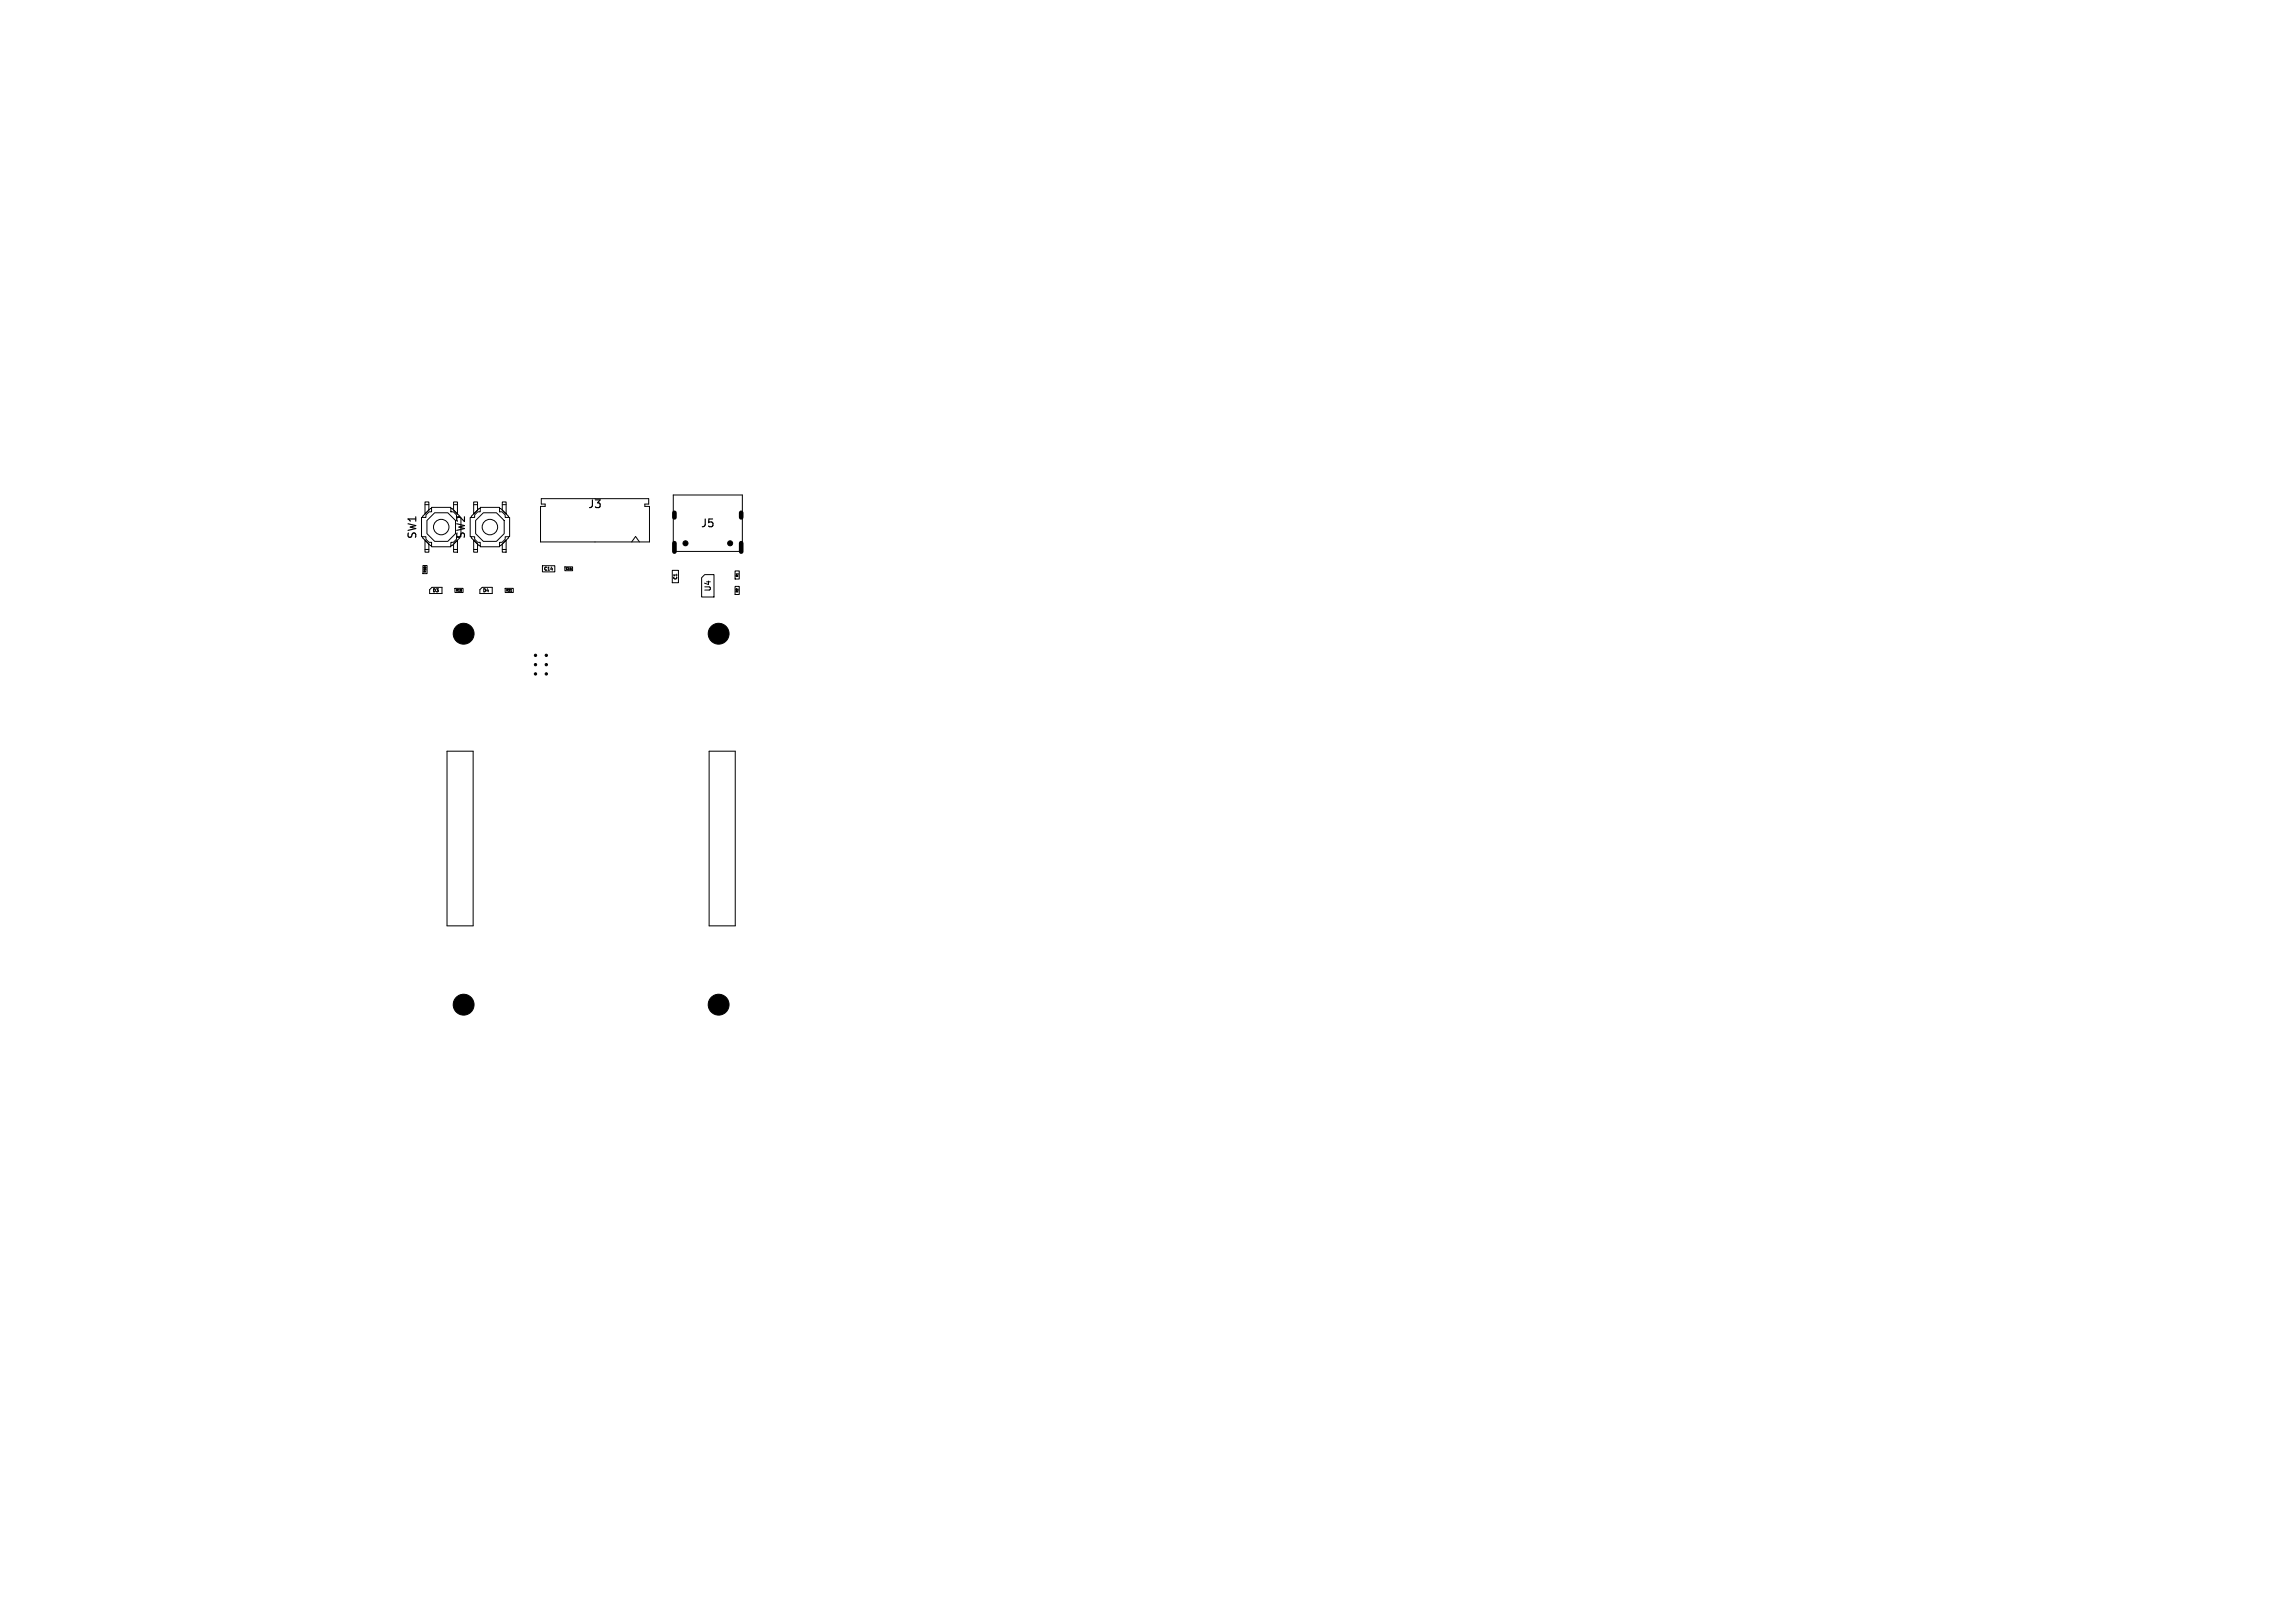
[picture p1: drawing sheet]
<svg xmlns="http://www.w3.org/2000/svg" width="297mm" height="210mm" viewBox="0 0 297 210" stroke-linecap="round" stroke-linejoin="round" font-family="sans-serif">
<defs><g id="words">
<g font-size="1.4">
<text x="76" y="66">J3</text>
<text x="54.1" y="69.8" transform="rotate(-90 54.1 69.8)">SW1</text>
<text x="60.4" y="69.8" transform="rotate(-90 60.4 69.8)">SW2</text>
<text x="90.6" y="68.4">J5</text>
<text x="58.9" y="82.7">H3</text>
<text x="91.9" y="82.7">H4</text>
<text x="58.9" y="130.7">H1</text>
<text x="91.9" y="130.7">H2</text>
</g>
<text font-size="1" x="92.1" y="76.6" transform="rotate(-90 92.1 76.6)">U4</text>
<g font-size=".6">
<text x="56" y="76.7">D3</text>
<text x="62.5" y="76.7">D4</text>
<text x="70.4" y="73.9">C14</text>
<text x="87.7" y="75" transform="rotate(-90 87.7 75)">C1</text>
</g>
<g font-size=".4">
<text x="55.2" y="74.1" transform="rotate(-90 55.2 74.1)">R18</text>
<text x="59" y="76.6">R19</text>
<text x="65.5" y="76.6">R21</text>
<text x="95.6" y="76.7" transform="rotate(-90 95.6 76.7)">R2</text>
<text x="95.6" y="74.7" transform="rotate(-90 95.6 74.7)">R1</text>
</g>
<text font-size=".3" x="73.2" y="73.8">C15</text>
</g></defs>
<g fill="none" stroke="#000" stroke-width=".13">
<path d="M54.7 69.5v.1l1 1h.2M54.7 73.2h.6v1h-.6zM55 65h.5v1l-.5 .5zM55 69.9l.5 .5v1.1h-.5zM55 65.3h.5M55 71.1h.5M55.2 67.4l1.1-1h1.6l1.1 1v1.7l-1.1 1h-1.6l-1.1-1zM55.9 65.7h2.5v.5h.3l.4 .4v.4h.5v2.5h-.5v.3l-.4 .4h-.3v.6h-2.5v-.6h-.4l-.4-.4v-.3h-.5v-2.5h.5v-.4l.4-.4h.4zM55.9 65.8h-.2l-1 1v.2M55.9 76h1.3v.8h-1.6v-.5zM58.4 65.8h.1l1 1M58.7 65h.5v1.5l-.5-.5z"/>
<path d="M58.7 65.3h.5M58.7 71.1h.5M58.9 76.1h1v.6h-1zM59.2 69.9v1.6h-.5v-1.1zM59.5 69.6l-1 1h-.1M61 69.5v.1l1 1h.1M61.3 65h.5v1l-.5 .5zM61.3 69.9l.5 .5v1.1h-.5zM61.3 65.3h.5M61.3 71.1h.5M61.5 67.4l1-1h1.7l1 1v1.7l-1 1h-1.7l-1-1zM62.1 76.3l.3-.3h1.3v.8h-1.6z"/>
<path d="M62.1 65.7h2.5v.5h.4l.4 .4v.4h.5v2.5h-.5v.3l-.4 .4h-.4v.6h-2.5v-.6h-.3l-.4-.4v-.3h-.5v-2.5h.5v-.4l.4-.4h.3zM62.1 65.8h-.1l-1 1v.2M64.6 65.8h.2l1 1v.2M65 65h.5v1.5l-.5-.5zM65 70.4l.5-.5v1.6h-.5zM65 65.3h.5M65 71.1h.5M65.4 76.1h1v.6h-1zM65.8 69.5v.1l-1 1h-.2M66.1 76.5h.1M70 64.5h13.9v.7h-.4v.3h.5v4.6h-14.1v-4.6h.6v-.3h-.5zM70.2 73.2h1.6v.8h-1.6z"/>
<path d="M73.1 73.4h1v.5h-1zM81.7 70.1l.6-.7 .4 .7M87 73.8h.8v1.6h-.8zM87.1 64.1h9v7.3h-9zM90.8 74.8l.4-.4h1.2v2.9h-1.6zM95.1 75.9h.6v1h-.6zM95.1 73.9h.6v1h-.6zM57.8 97.2h3.4v22.6h-3.4zM91.8 97.2h3.3v22.6h-3.3z"/>
<circle cx="57.1" cy="68.2" r="1"/>
<circle cx="63.4" cy="68.2" r="1"/>
</g>
<g fill="#000" stroke="#000" stroke-width=".13">
<circle cx="88.7" cy="70.3" r=".33"/>
<circle cx="94.5" cy="70.3" r=".33"/>
<circle cx="60" cy="82" r="1.35"/>
<circle cx="69.3" cy="84.8" r=".15"/>
<circle cx="69.3" cy="87.2" r=".15"/>
<circle cx="69.3" cy="86" r=".15"/>
<circle cx="70.7" cy="84.8" r=".15"/>
<circle cx="70.7" cy="87.2" r=".15"/>
<circle cx="70.7" cy="86" r=".15"/>
<circle cx="93" cy="82" r="1.35"/>
<circle cx="60" cy="130" r="1.35"/>
<circle cx="93" cy="130" r="1.35"/>
</g>
<path d="M87.3 66.4v.6M87.3 70.3v1.1M95.9 66.4v.6M95.9 70.3v1.1" fill="none" stroke="#000" stroke-width=".6"/>
<use href="#words"/>
</svg>
